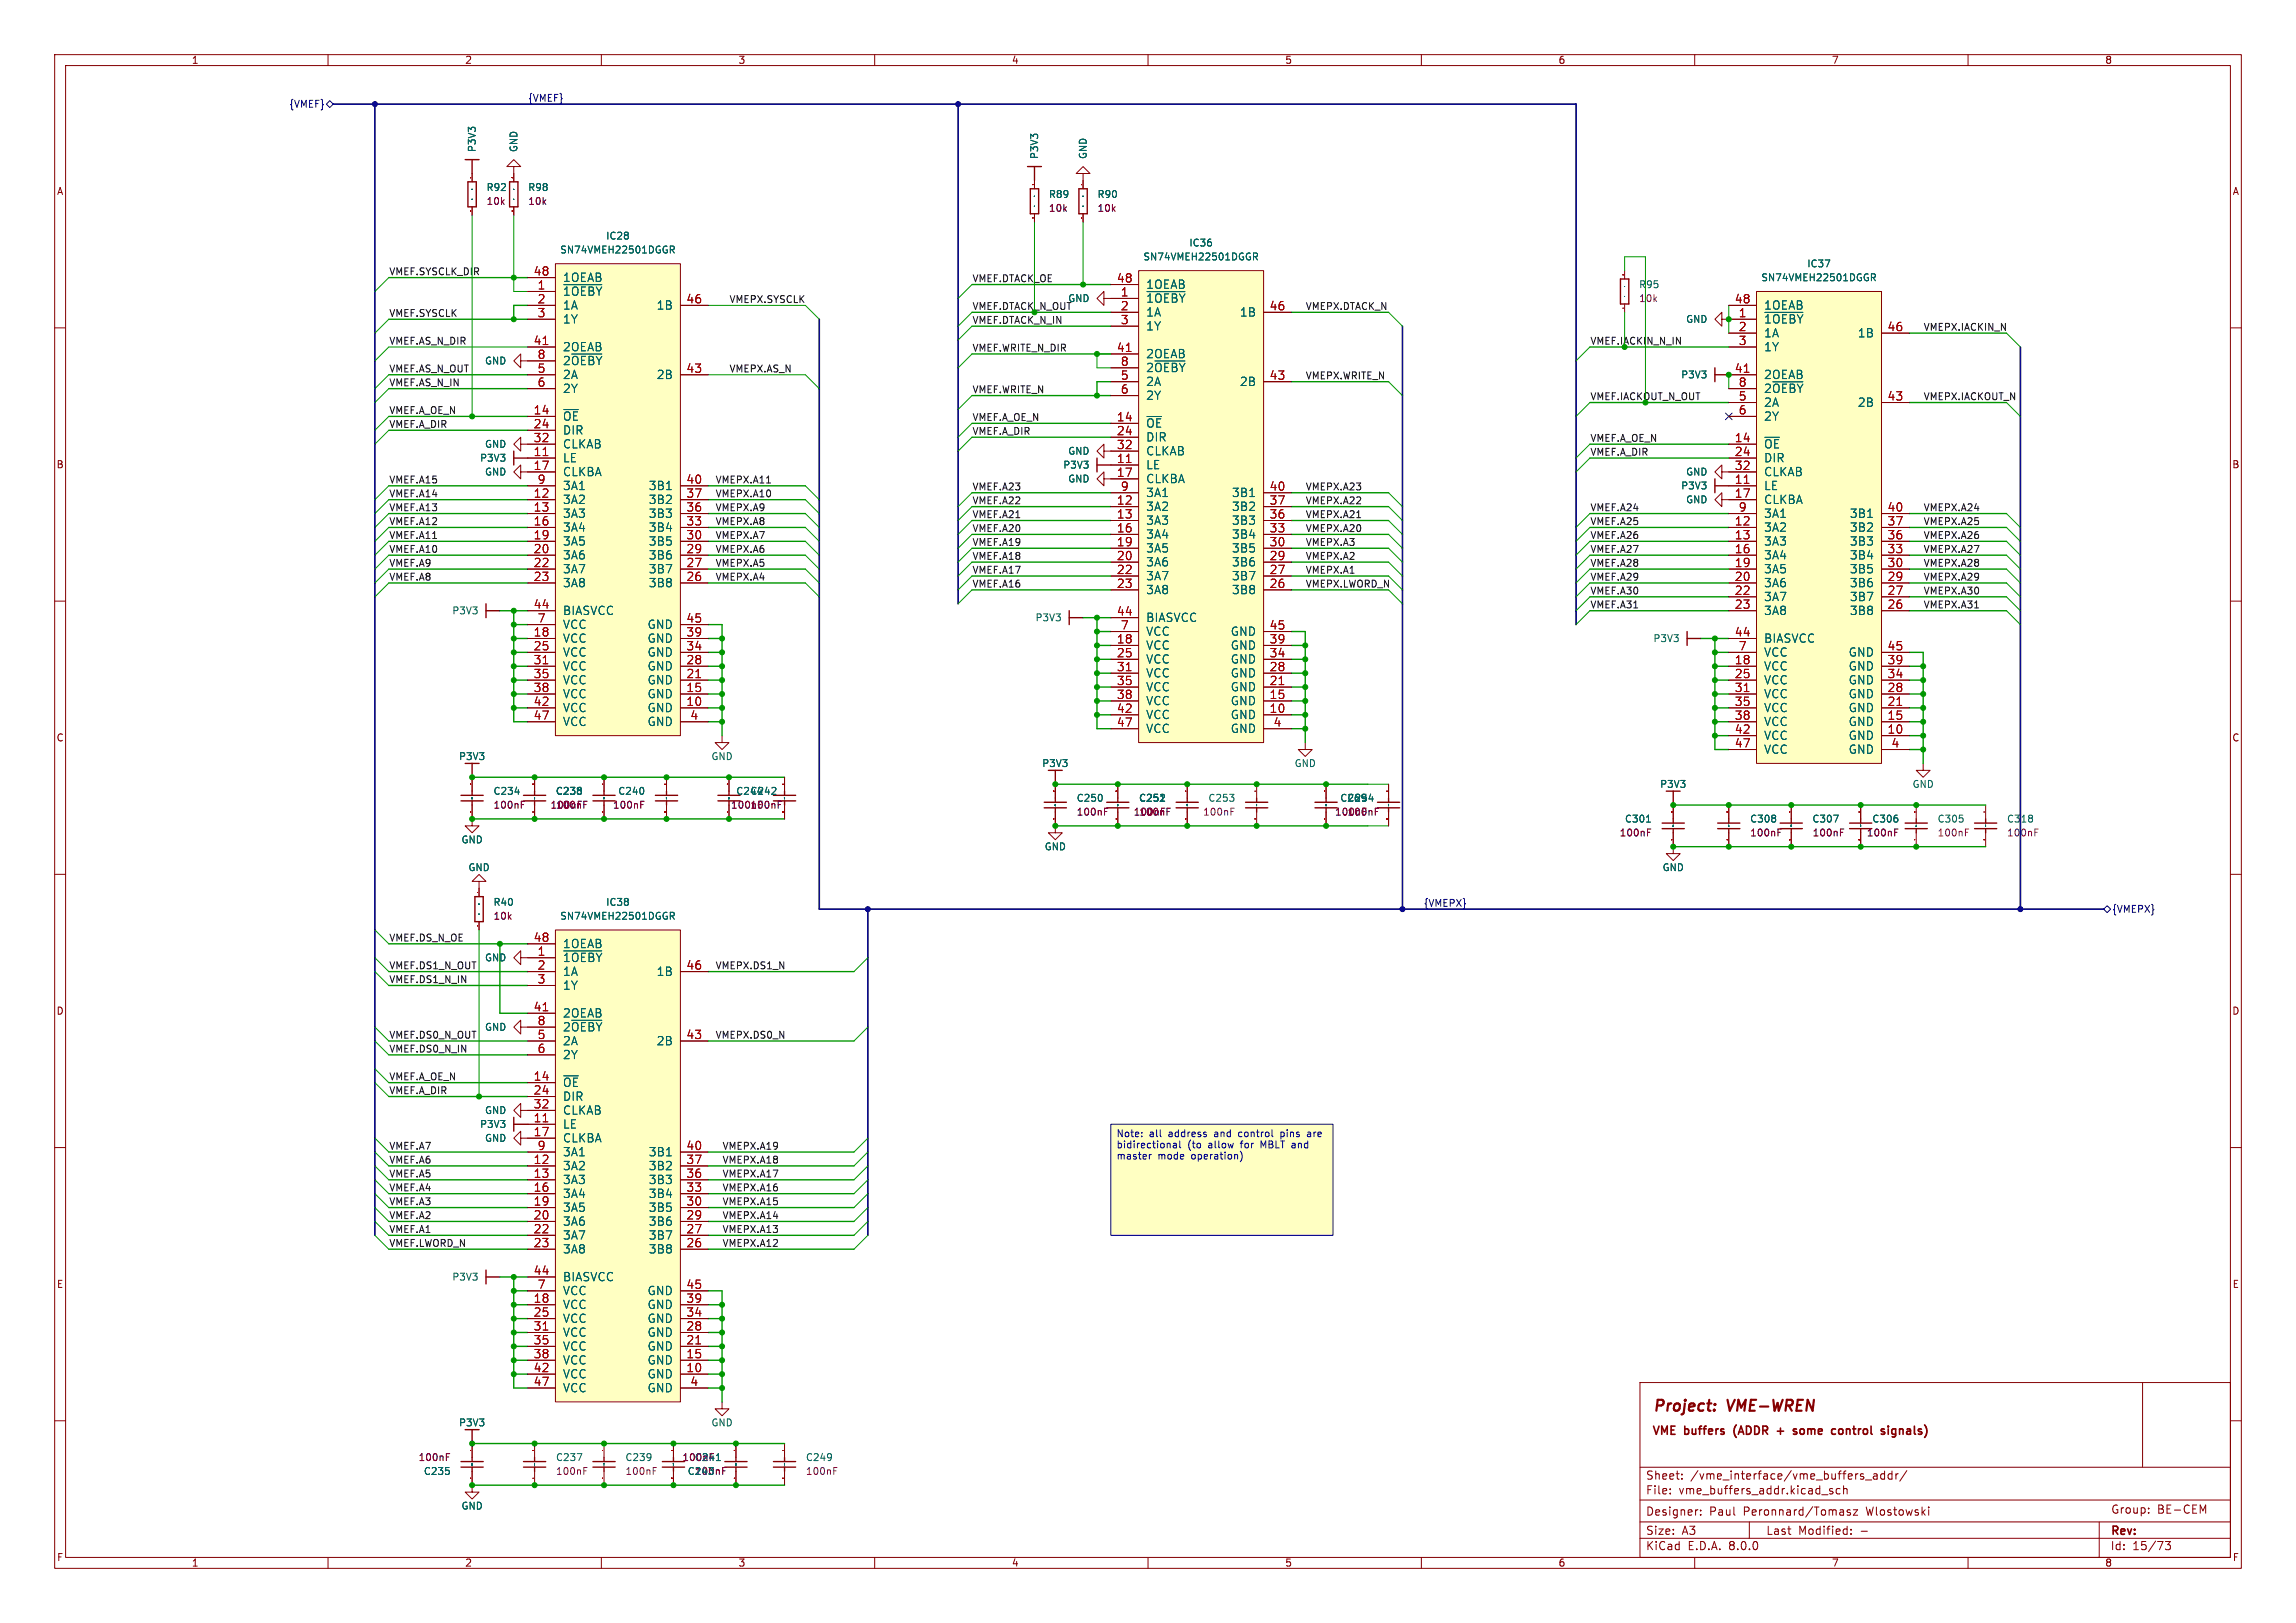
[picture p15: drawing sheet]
<svg xmlns="http://www.w3.org/2000/svg" width="420mm" height="297mm" viewBox="0 0 420 297" stroke-linecap="round" stroke-linejoin="round" font-family="sans-serif">
<defs><g id="words">
<g font-size="2.8" fill="#840000">
<text x="302.3" y="258.9">Project:</text>
<text x="316.1" y="258.9">VME-WREN</text>
</g>
<g font-size="2.1" fill="#a90000">
<text x="97.5" y="50.5">48</text>
<text x="98.3" y="53.1">1</text>
<text x="204.2" y="51.8">48</text>
<text x="98.3" y="55.6">2</text>
<text x="98.3" y="58.2">3</text>
<text x="125.5" y="55.6">46</text>
<text x="204.9" y="54.4">1</text>
<text x="204.9" y="56.9">2</text>
<text x="204.9" y="59.4">3</text>
<text x="232.2" y="56.9">46</text>
<text x="317.2" y="55.6">48</text>
<text x="318" y="58.2">1</text>
<text x="97.5" y="63.2">41</text>
<text x="98.3" y="65.8">8</text>
<text x="204.2" y="64.5">41</text>
<text x="318" y="60.7">2</text>
<text x="318" y="63.2">3</text>
<text x="345.2" y="60.7">46</text>
<text x="98.3" y="68.3">5</text>
<text x="98.3" y="70.9">6</text>
<text x="125.5" y="68.3">43</text>
<text x="204.9" y="69.6">5</text>
<text x="204.9" y="67.1">8</text>
<text x="232.2" y="69.6">43</text>
<text x="317.2" y="68.3">41</text>
<text x="318" y="70.9">8</text>
<text x="97.5" y="75.9">14</text>
<text x="204.2" y="77.2">14</text>
<text x="204.9" y="72.1">6</text>
<text x="318" y="73.4">5</text>
<text x="318" y="75.9">6</text>
<text x="345.2" y="73.4">43</text>
<text x="97.5" y="83.6">11</text>
<text x="97.5" y="78.5">24</text>
<text x="97.5" y="81">32</text>
<text x="204.2" y="79.8">24</text>
<text x="204.2" y="82.3">32</text>
<text x="317.2" y="81">14</text>
<text x="317.2" y="83.6">24</text>
<text x="97.5" y="86.1">17</text>
<text x="98.3" y="88.6">9</text>
<text x="125.5" y="88.6">40</text>
<text x="204.2" y="84.8">11</text>
<text x="204.2" y="87.4">17</text>
<text x="204.9" y="89.9">9</text>
<text x="232.2" y="89.9">40</text>
<text x="317.2" y="88.6">11</text>
<text x="317.2" y="86.1">32</text>
<text x="97.5" y="91.2">12</text>
<text x="97.5" y="93.7">13</text>
<text x="125.5" y="93.7">36</text>
<text x="125.5" y="91.2">37</text>
<text x="204.2" y="92.5">12</text>
<text x="204.2" y="95">13</text>
<text x="232.2" y="95">36</text>
<text x="232.2" y="92.5">37</text>
<text x="317.2" y="91.2">17</text>
<text x="318" y="93.7">9</text>
<text x="345.2" y="93.7">40</text>
<text x="97.5" y="96.3">16</text>
<text x="97.5" y="98.8">19</text>
<text x="97.5" y="101.3">20</text>
<text x="125.5" y="101.3">29</text>
<text x="125.5" y="98.8">30</text>
<text x="125.5" y="96.3">33</text>
<text x="204.2" y="97.5">16</text>
<text x="204.2" y="100.1">19</text>
<text x="232.2" y="100.1">30</text>
<text x="232.2" y="97.5">33</text>
<text x="317.2" y="96.3">12</text>
<text x="317.2" y="98.8">13</text>
<text x="317.2" y="101.3">16</text>
<text x="345.2" y="101.3">33</text>
<text x="345.2" y="98.8">36</text>
<text x="345.2" y="96.3">37</text>
<text x="97.5" y="103.9">22</text>
<text x="97.5" y="106.4">23</text>
<text x="125.5" y="106.4">26</text>
<text x="125.5" y="103.9">27</text>
<text x="204.2" y="102.6">20</text>
<text x="204.2" y="105.2">22</text>
<text x="204.2" y="107.7">23</text>
<text x="232.2" y="107.7">26</text>
<text x="232.2" y="105.2">27</text>
<text x="232.2" y="102.6">29</text>
<text x="317.2" y="103.9">19</text>
<text x="317.2" y="106.4">20</text>
<text x="345.2" y="106.4">29</text>
<text x="345.2" y="103.9">30</text>
<text x="97.5" y="111.5">44</text>
<text x="204.2" y="112.8">44</text>
<text x="317.2" y="109">22</text>
<text x="317.2" y="111.5">23</text>
<text x="345.2" y="111.5">26</text>
<text x="345.2" y="109">27</text>
<text x="97.5" y="116.6">18</text>
<text x="97.5" y="119.1">25</text>
<text x="98.3" y="114">7</text>
<text x="125.5" y="119.1">34</text>
<text x="125.5" y="116.6">39</text>
<text x="125.5" y="114">45</text>
<text x="204.2" y="117.9">18</text>
<text x="204.9" y="115.3">7</text>
<text x="232.2" y="117.9">39</text>
<text x="232.2" y="115.3">45</text>
<text x="317.2" y="116.6">44</text>
<text x="318" y="119.1">7</text>
<text x="345.2" y="119.1">45</text>
<text x="97.5" y="121.7">31</text>
<text x="97.5" y="124.2">35</text>
<text x="125.5" y="124.2">21</text>
<text x="125.5" y="121.7">28</text>
<text x="204.2" y="120.4">25</text>
<text x="204.2" y="122.9">31</text>
<text x="204.2" y="125.5">35</text>
<text x="232.2" y="125.5">21</text>
<text x="232.2" y="122.9">28</text>
<text x="232.2" y="120.4">34</text>
<text x="317.2" y="121.7">18</text>
<text x="317.2" y="124.2">25</text>
<text x="345.2" y="124.2">34</text>
<text x="345.2" y="121.7">39</text>
<text x="97.5" y="126.7">38</text>
<text x="97.5" y="129.3">42</text>
<text x="97.5" y="131.8">47</text>
<text x="125.5" y="129.3">10</text>
<text x="125.5" y="126.7">15</text>
<text x="126.2" y="131.8">4</text>
<text x="204.2" y="128">38</text>
<text x="204.2" y="130.6">42</text>
<text x="232.2" y="130.6">10</text>
<text x="232.2" y="128">15</text>
<text x="317.2" y="126.7">31</text>
<text x="317.2" y="129.3">35</text>
<text x="317.2" y="131.8">38</text>
<text x="345.2" y="131.8">15</text>
<text x="345.2" y="129.3">21</text>
<text x="345.2" y="126.7">28</text>
<text x="204.2" y="133.1">47</text>
<text x="232.9" y="133.1">4</text>
<text x="317.2" y="134.4">42</text>
<text x="317.2" y="136.9">47</text>
<text x="345.2" y="134.4">10</text>
<text x="345.9" y="136.9">4</text>
<text x="97.5" y="172.5">48</text>
<text x="98.3" y="175">1</text>
<text x="98.3" y="177.5">2</text>
<text x="125.5" y="177.5">46</text>
<text x="97.5" y="185.2">41</text>
<text x="98.3" y="180.1">3</text>
<text x="98.3" y="190.2">5</text>
<text x="98.3" y="187.7">8</text>
<text x="125.5" y="190.2">43</text>
<text x="97.5" y="197.9">14</text>
<text x="98.3" y="192.8">6</text>
<text x="97.5" y="200.4">24</text>
<text x="97.5" y="202.9">32</text>
<text x="97.5" y="205.5">11</text>
<text x="97.5" y="208">17</text>
<text x="97.5" y="213.1">12</text>
<text x="97.5" y="215.6">13</text>
<text x="98.3" y="210.6">9</text>
<text x="125.5" y="215.6">36</text>
<text x="125.5" y="213.1">37</text>
<text x="125.5" y="210.6">40</text>
<text x="97.5" y="218.2">16</text>
<text x="97.5" y="220.7">19</text>
<text x="125.5" y="220.7">30</text>
<text x="125.5" y="218.2">33</text>
<text x="97.5" y="223.3">20</text>
<text x="97.5" y="225.8">22</text>
<text x="125.5" y="225.8">27</text>
<text x="125.5" y="223.3">29</text>
<text x="97.5" y="228.3">23</text>
<text x="97.5" y="233.4">44</text>
<text x="125.5" y="228.3">26</text>
<text x="97.5" y="238.5">18</text>
<text x="98.3" y="236">7</text>
<text x="125.5" y="238.5">39</text>
<text x="125.5" y="236">45</text>
<text x="97.5" y="241">25</text>
<text x="97.5" y="243.6">31</text>
<text x="125.5" y="243.6">28</text>
<text x="125.5" y="241">34</text>
<text x="97.5" y="246.1">35</text>
<text x="97.5" y="248.7">38</text>
<text x="97.5" y="251.2">42</text>
<text x="125.5" y="251.2">10</text>
<text x="125.5" y="248.7">15</text>
<text x="125.5" y="246.1">21</text>
<text x="97.5" y="253.7">47</text>
<text x="126.2" y="253.7">4</text>
</g>
<g font-size="2.1" fill="#006464">
<text x="102.9" y="51.8">1OEAB</text>
<text x="209.5" y="53.1">1OEAB</text>
<text x="102.9" y="54.3">~{1OEBY}</text>
<text x="102.9" y="56.9">1A</text>
<text x="102.9" y="59.4">1Y</text>
<text x="120.1" y="56.9">1B</text>
<text x="209.5" y="55.6">~{1OEBY}</text>
<text x="209.5" y="58.1">1A</text>
<text x="226.7" y="58.1">1B</text>
<text x="322.6" y="59.4">~{1OEBY}</text>
<text x="322.6" y="56.9">1OEAB</text>
<text x="102.9" y="64.5">2OEAB</text>
<text x="209.5" y="60.7">1Y</text>
<text x="209.5" y="65.8">2OEAB</text>
<text x="322.6" y="62">1A</text>
<text x="322.6" y="64.5">1Y</text>
<text x="339.8" y="62">1B</text>
<text x="102.9" y="69.6">2A</text>
<text x="102.9" y="67">2~{OEBY}</text>
<text x="120.1" y="69.6">2B</text>
<text x="209.5" y="70.8">2A</text>
<text x="209.5" y="68.3">2~{OEBY}</text>
<text x="226.7" y="70.8">2B</text>
<text x="322.6" y="69.6">2OEAB</text>
<text x="102.9" y="77.2">~{OE}</text>
<text x="102.9" y="72.1">2Y</text>
<text x="209.5" y="73.4">2Y</text>
<text x="322.6" y="74.7">2A</text>
<text x="322.6" y="77.2">2Y</text>
<text x="322.6" y="72.1">2~{OEBY}</text>
<text x="339.8" y="74.7">2B</text>
<text x="102.9" y="79.7">DIR</text>
<text x="102.9" y="82.3">CLKAB</text>
<text x="209.5" y="78.5">~{OE}</text>
<text x="209.5" y="81">DIR</text>
<text x="209.5" y="83.5">CLKAB</text>
<text x="322.6" y="82.3">~{OE}</text>
<text x="102.9" y="84.8">LE</text>
<text x="102.9" y="87.4">CLKBA</text>
<text x="102.9" y="89.9">3A1</text>
<text x="118.6" y="89.9">3B1</text>
<text x="209.5" y="86.1">LE</text>
<text x="209.5" y="88.6">CLKBA</text>
<text x="322.6" y="89.9">LE</text>
<text x="322.6" y="84.8">DIR</text>
<text x="322.6" y="87.4">CLKAB</text>
<text x="102.9" y="92.4">3A2</text>
<text x="102.9" y="95">3A3</text>
<text x="118.6" y="95">3B3</text>
<text x="118.6" y="92.4">3B2</text>
<text x="209.5" y="93.7">3A2</text>
<text x="209.5" y="91.2">3A1</text>
<text x="225.3" y="93.7">3B2</text>
<text x="225.3" y="91.2">3B1</text>
<text x="322.6" y="92.4">CLKBA</text>
<text x="322.6" y="95">3A1</text>
<text x="338.3" y="95">3B1</text>
<text x="102.9" y="97.5">3A4</text>
<text x="102.9" y="100.1">3A5</text>
<text x="118.6" y="100.1">3B5</text>
<text x="118.6" y="97.5">3B4</text>
<text x="209.5" y="96.2">3A3</text>
<text x="209.5" y="98.8">3A4</text>
<text x="209.5" y="101.3">3A5</text>
<text x="225.3" y="101.3">3B5</text>
<text x="225.3" y="98.8">3B4</text>
<text x="225.3" y="96.2">3B3</text>
<text x="322.6" y="97.5">3A2</text>
<text x="322.6" y="100.1">3A3</text>
<text x="338.3" y="100.1">3B3</text>
<text x="338.3" y="97.5">3B2</text>
<text x="102.9" y="102.6">3A6</text>
<text x="102.9" y="105.1">3A7</text>
<text x="102.9" y="107.7">3A8</text>
<text x="118.6" y="107.7">3B8</text>
<text x="118.6" y="105.1">3B7</text>
<text x="118.6" y="102.6">3B6</text>
<text x="209.5" y="103.9">3A6</text>
<text x="209.5" y="106.4">3A7</text>
<text x="225.3" y="106.4">3B7</text>
<text x="225.3" y="103.9">3B6</text>
<text x="322.6" y="102.6">3A4</text>
<text x="322.6" y="105.1">3A5</text>
<text x="322.6" y="107.7">3A6</text>
<text x="338.3" y="107.7">3B6</text>
<text x="338.3" y="105.1">3B5</text>
<text x="338.3" y="102.6">3B4</text>
<text x="102.9" y="112.8">BIASVCC</text>
<text x="209.5" y="108.9">3A8</text>
<text x="225.3" y="108.9">3B8</text>
<text x="322.6" y="110.2">3A7</text>
<text x="322.6" y="112.8">3A8</text>
<text x="338.3" y="112.8">3B8</text>
<text x="338.3" y="110.2">3B7</text>
<text x="102.9" y="117.8">VCC</text>
<text x="102.9" y="115.3">VCC</text>
<text x="118.4" y="117.8">GND</text>
<text x="118.4" y="115.3">GND</text>
<text x="209.5" y="119.1">VCC</text>
<text x="209.5" y="114">BIASVCC</text>
<text x="209.5" y="116.6">VCC</text>
<text x="225.1" y="119.1">GND</text>
<text x="225.1" y="116.6">GND</text>
<text x="322.6" y="117.8">BIASVCC</text>
<text x="102.9" y="120.4">VCC</text>
<text x="102.9" y="122.9">VCC</text>
<text x="102.9" y="125.5">VCC</text>
<text x="118.4" y="125.5">GND</text>
<text x="118.4" y="122.9">GND</text>
<text x="118.4" y="120.4">GND</text>
<text x="209.5" y="121.6">VCC</text>
<text x="209.5" y="124.2">VCC</text>
<text x="225.1" y="124.2">GND</text>
<text x="225.1" y="121.6">GND</text>
<text x="322.6" y="122.9">VCC</text>
<text x="322.6" y="125.5">VCC</text>
<text x="322.6" y="120.4">VCC</text>
<text x="338.1" y="125.5">GND</text>
<text x="338.1" y="122.9">GND</text>
<text x="338.1" y="120.4">GND</text>
<text x="102.9" y="128">VCC</text>
<text x="102.9" y="130.5">VCC</text>
<text x="118.4" y="130.5">GND</text>
<text x="118.4" y="128">GND</text>
<text x="209.5" y="126.7">VCC</text>
<text x="209.5" y="129.3">VCC</text>
<text x="209.5" y="131.8">VCC</text>
<text x="225.1" y="131.8">GND</text>
<text x="225.1" y="129.3">GND</text>
<text x="225.1" y="126.7">GND</text>
<text x="322.6" y="128">VCC</text>
<text x="322.6" y="130.5">VCC</text>
<text x="338.1" y="130.5">GND</text>
<text x="338.1" y="128">GND</text>
<text x="102.9" y="133.1">VCC</text>
<text x="118.4" y="133.1">GND</text>
<text x="209.5" y="134.3">VCC</text>
<text x="225.1" y="134.3">GND</text>
<text x="322.6" y="133.1">VCC</text>
<text x="322.6" y="135.6">VCC</text>
<text x="338.1" y="135.6">GND</text>
<text x="338.1" y="133.1">GND</text>
<text x="322.6" y="138.2">VCC</text>
<text x="338.1" y="138.2">GND</text>
<text x="102.9" y="173.7">1OEAB</text>
<text x="102.9" y="176.3">~{1OEBY}</text>
<text x="102.9" y="178.8">1A</text>
<text x="120.1" y="178.8">1B</text>
<text x="102.9" y="181.3">1Y</text>
<text x="102.9" y="186.4">2OEAB</text>
<text x="102.9" y="191.5">2A</text>
<text x="102.9" y="189">2~{OEBY}</text>
<text x="120.1" y="191.5">2B</text>
<text x="102.9" y="194">2Y</text>
<text x="102.9" y="199.1">~{OE}</text>
<text x="102.9" y="201.7">DIR</text>
<text x="102.9" y="206.7">LE</text>
<text x="102.9" y="209.3">CLKBA</text>
<text x="102.9" y="204.2">CLKAB</text>
<text x="102.9" y="214.4">3A2</text>
<text x="102.9" y="211.8">3A1</text>
<text x="118.6" y="214.4">3B2</text>
<text x="118.6" y="211.8">3B1</text>
<text x="102.9" y="216.9">3A3</text>
<text x="102.9" y="219.4">3A4</text>
<text x="102.9" y="222">3A5</text>
<text x="118.6" y="222">3B5</text>
<text x="118.6" y="219.4">3B4</text>
<text x="118.6" y="216.9">3B3</text>
<text x="102.9" y="224.5">3A6</text>
<text x="102.9" y="227.1">3A7</text>
<text x="118.6" y="227.1">3B7</text>
<text x="118.6" y="224.5">3B6</text>
<text x="102.9" y="229.6">3A8</text>
<text x="118.6" y="229.6">3B8</text>
<text x="102.9" y="239.8">VCC</text>
<text x="102.9" y="234.7">BIASVCC</text>
<text x="102.9" y="237.2">VCC</text>
<text x="118.4" y="239.8">GND</text>
<text x="118.4" y="237.2">GND</text>
<text x="102.9" y="242.3">VCC</text>
<text x="102.9" y="244.8">VCC</text>
<text x="118.4" y="244.8">GND</text>
<text x="118.4" y="242.3">GND</text>
<text x="102.9" y="247.4">VCC</text>
<text x="102.9" y="249.9">VCC</text>
<text x="118.4" y="249.9">GND</text>
<text x="118.4" y="247.4">GND</text>
<text x="102.9" y="252.5">VCC</text>
<text x="102.9" y="255">VCC</text>
<text x="118.4" y="252.5">GND</text>
<text x="118.4" y="255">GND</text>
</g>
<g font-size="2.1" fill="#840000">
<text x="302.1" y="263">VME</text>
<text x="308.2" y="263">buffers</text>
<text x="317.8" y="263">(ADDR</text>
<text x="326.4" y="263">+</text>
<text x="330" y="263">some</text>
<text x="337.6" y="263">control</text>
<text x="347.2" y="263">signals)</text>
<text x="301" y="273.7">File:</text>
<text x="301" y="271">Sheet:</text>
<text x="307.1" y="273.7">vme_buffers_addr.kicad_sch</text>
<text x="309.2" y="271">/vme_interface/vme_buffers_addr/</text>
<text x="301" y="281.1">Size:</text>
<text x="301" y="277.6">Designer:</text>
<text x="307.6" y="281.1">A3</text>
<text x="312.6" y="277.6">Paul</text>
<text x="318.9" y="277.6">Peronnard/Tomasz</text>
<text x="323" y="281.1">Last</text>
<text x="328.9" y="281.1">Modified:</text>
<text x="340.3" y="281.1">-</text>
<text x="341.5" y="277.6">Wlostowski</text>
<text x="386" y="281.3">Rev:</text>
<text x="386.1" y="277.2">Group:</text>
<text x="394.6" y="277.2">BE-CEM</text>
<text x="301" y="283.9">KiCad</text>
<text x="308.7" y="283.9">E.D.A.</text>
<text x="316.3" y="283.9">8.0.0</text>
<text x="386" y="283.9">Id:</text>
<text x="390.1" y="283.9">15/73</text>
</g>
<g font-size="1.8" fill="#840000">
<text x="35" y="11.9">1</text>
<text x="85" y="11.9">2</text>
<text x="135" y="11.9">3</text>
<text x="185" y="11.9">4</text>
<text x="235" y="11.9">5</text>
<text x="285" y="11.9">6</text>
<text x="335" y="11.9">7</text>
<text x="385" y="11.9">8</text>
<text x="10.3" y="35.9">A</text>
<text x="408.3" y="35.9">A</text>
<text x="10.3" y="85.9">B</text>
<text x="408.2" y="85.9">B</text>
<text x="10.3" y="135.9">C</text>
<text x="408.2" y="135.9">C</text>
<text x="10.3" y="185.9">D</text>
<text x="408.2" y="185.9">D</text>
<text x="10.3" y="235.9">E</text>
<text x="408.3" y="235.9">E</text>
<text x="10.3" y="285.9">F</text>
<text x="35" y="286.9">1</text>
<text x="85" y="286.9">2</text>
<text x="135" y="286.9">3</text>
<text x="185" y="286.9">4</text>
<text x="235" y="286.9">5</text>
<text x="285" y="286.9">6</text>
<text x="335" y="286.9">7</text>
<text x="385" y="286.9">8</text>
<text x="408.3" y="285.9">F</text>
</g>
<g font-size="1.8" fill="#000084">
<text x="52.8" y="19.9">{VMEF}</text>
<text x="96.5" y="18.7">{VMEF}</text>
<text x="260.3" y="166">{VMEPX}</text>
<text x="386.3" y="167.2">{VMEPX}</text>
</g>
<g font-size="1.8" fill="#006464">
<text x="87.2" y="27.9" transform="rotate(-90 87.2 27.9)">P3V3</text>
<text x="94.8" y="27.9" transform="rotate(-90 94.8 27.9)">GND</text>
<text x="190.1" y="29.2" transform="rotate(-90 190.1 29.2)">P3V3</text>
<text x="199" y="29.2" transform="rotate(-90 199 29.2)">GND</text>
<text x="88.9" y="35.2">R92</text>
<text x="96.5" y="35.2">R98</text>
<text x="191.8" y="36.4">R89</text>
<text x="200.7" y="36.4">R90</text>
<text x="102.4" y="46.6">SN74VMEH22501DGGR</text>
<text x="110.8" y="44">IC28</text>
<text x="209.1" y="47.9">SN74VMEH22501DGGR</text>
<text x="217.5" y="45.3">IC36</text>
<text x="299.7" y="52.9">R95</text>
<text x="322.1" y="51.7">SN74VMEH22501DGGR</text>
<text x="330.5" y="49.1">IC37</text>
<text x="195.3" y="55.5">GND</text>
<text x="308.3" y="59.3">GND</text>
<text x="88.6" y="66.9">GND</text>
<text x="307.4" y="69.4">P3V3</text>
<text x="88.6" y="82.1">GND</text>
<text x="195.3" y="83.4">GND</text>
<text x="87.7" y="84.7">P3V3</text>
<text x="88.6" y="87.2">GND</text>
<text x="194.4" y="86">P3V3</text>
<text x="195.3" y="88.5">GND</text>
<text x="307.4" y="89.8">P3V3</text>
<text x="308.3" y="87.2">GND</text>
<text x="308.3" y="92.3">GND</text>
<text x="82.6" y="112.6">P3V3</text>
<text x="189.3" y="113.9">P3V3</text>
<text x="302.3" y="117.7">P3V3</text>
<text x="83.9" y="139.3">P3V3</text>
<text x="130" y="139.3">GND</text>
<text x="190.5" y="140.6">P3V3</text>
<text x="236.7" y="140.6">GND</text>
<text x="90.2" y="145.6">C234</text>
<text x="101.6" y="145.6">C238</text>
<text x="101.6" y="145.6">C236</text>
<text x="113" y="145.6">C240</text>
<text x="134.6" y="145.6">C244</text>
<text x="137.2" y="145.6">C242</text>
<text x="196.9" y="146.9">C250</text>
<text x="208.2" y="146.9">C252</text>
<text x="208.3" y="146.9">C251</text>
<text x="220.9" y="146.9">C253</text>
<text x="245.1" y="146.9">C269</text>
<text x="246.4" y="146.9">C254</text>
<text x="303.6" y="144.4">P3V3</text>
<text x="349.8" y="144.4">GND</text>
<text x="84.3" y="154.5">GND</text>
<text x="191" y="155.8">GND</text>
<text x="297.1" y="150.7">C301</text>
<text x="320.1" y="150.7">C308</text>
<text x="331.4" y="150.7">C307</text>
<text x="342.4" y="150.7">C306</text>
<text x="354.3" y="150.7">C305</text>
<text x="367" y="150.7">C318</text>
<text x="85.6" y="159.6">GND</text>
<text x="304" y="159.6">GND</text>
<text x="90.2" y="166">R40</text>
<text x="110.8" y="166">IC38</text>
<text x="102.4" y="168.5">SN74VMEH22501DGGR</text>
<text x="88.6" y="176.1">GND</text>
<text x="88.6" y="188.8">GND</text>
<text x="87.7" y="206.6">P3V3</text>
<text x="88.6" y="209.1">GND</text>
<text x="88.6" y="204.1">GND</text>
<text x="82.6" y="234.5">P3V3</text>
<text x="83.9" y="261.2">P3V3</text>
<text x="130" y="261.2">GND</text>
<text x="101.6" y="267.6">C237</text>
<text x="114.3" y="267.6">C239</text>
<text x="147.3" y="267.6">C249</text>
<text x="77.4" y="270.1">C235</text>
<text x="125.7" y="270.1">C243</text>
<text x="84.3" y="276.5">GND</text>
</g>
<g font-size="1.8" fill="#840084">
<text x="88.9" y="37.7">10k</text>
<text x="96.5" y="37.7">10k</text>
<text x="191.8" y="39">10k</text>
<text x="200.7" y="39">10k</text>
<text x="299.7" y="55.5">10k</text>
<text x="90.2" y="148.2">100nF</text>
<text x="100.6" y="148.2">100nF</text>
<text x="101.6" y="148.2">100nF</text>
<text x="112" y="148.2">100nF</text>
<text x="133.6" y="148.2">100nF</text>
<text x="137.2" y="148.2">100nF</text>
<text x="196.9" y="149.5">100nF</text>
<text x="207.3" y="149.5">100nF</text>
<text x="208.3" y="149.5">100nF</text>
<text x="220" y="149.5">100nF</text>
<text x="244.1" y="149.5">100nF</text>
<text x="246.4" y="149.5">100nF</text>
<text x="296.2" y="153.3">100nF</text>
<text x="320.1" y="153.3">100nF</text>
<text x="331.5" y="153.3">100nF</text>
<text x="341.4" y="153.3">100nF</text>
<text x="354.3" y="153.3">100nF</text>
<text x="367" y="153.3">100nF</text>
<text x="90.2" y="168.5">10k</text>
<text x="76.5" y="267.6">100nF</text>
<text x="124.7" y="267.6">100nF</text>
<text x="127" y="267.6">C241</text>
<text x="101.6" y="270.1">100nF</text>
<text x="114.3" y="270.1">100nF</text>
<text x="127" y="270.1">100nF</text>
<text x="147.3" y="270.1">100nF</text>
</g>
<g font-size="1.8" fill="#0f0f0f">
<text x="71.1" y="50.5">VMEF.SYSCLK_DIR</text>
<text x="177.8" y="51.7">VMEF.DTACK_OE</text>
<text x="71.1" y="58.1">VMEF.SYSCLK</text>
<text x="133.3" y="55.5">VMEPX.SYSCLK</text>
<text x="177.8" y="59.3">VMEF.DTACK_N_IN</text>
<text x="238.8" y="56.8">VMEPX.DTACK_N</text>
<text x="71.1" y="63.2">VMEF.AS_N_DIR</text>
<text x="177.8" y="64.4">VMEF.WRITE_N_DIR</text>
<text x="351.8" y="60.6">VMEPX.IACKIN_N</text>
<text x="71.1" y="68.2">VMEF.AS_N_OUT</text>
<text x="71.1" y="70.8">VMEF.AS_N_IN</text>
<text x="133.3" y="68.2">VMEPX.AS_N</text>
<text x="238.8" y="69.5">VMEPX.WRITE_N</text>
<text x="71.1" y="75.9">VMEF.A_OE_N</text>
<text x="177.8" y="72">VMEF.WRITE_N</text>
<text x="177.8" y="77.1">VMEF.A_OE_N</text>
<text x="351.8" y="73.3">VMEPX.IACKOUT_N</text>
<text x="71.1" y="78.4">VMEF.A_DIR</text>
<text x="177.8" y="79.7">VMEF.A_DIR</text>
<text x="290.8" y="83.5">VMEF.A_DIR</text>
<text x="290.8" y="80.9">VMEF.A_OE_N</text>
<text x="71.1" y="88.6">VMEF.A15</text>
<text x="130.8" y="88.6">VMEPX.A11</text>
<text x="177.8" y="89.8">VMEF.A23</text>
<text x="238.8" y="89.8">VMEPX.A23</text>
<text x="71.1" y="91.1">VMEF.A14</text>
<text x="71.1" y="93.6">VMEF.A13</text>
<text x="130.8" y="93.6">VMEPX.A9</text>
<text x="130.8" y="91.1">VMEPX.A10</text>
<text x="177.8" y="94.9">VMEF.A21</text>
<text x="177.8" y="92.4">VMEF.A22</text>
<text x="238.8" y="94.9">VMEPX.A21</text>
<text x="238.8" y="92.4">VMEPX.A22</text>
<text x="290.8" y="93.6">VMEF.A24</text>
<text x="351.8" y="93.6">VMEPX.A24</text>
<text x="71.1" y="101.3">VMEF.A10</text>
<text x="71.1" y="98.7">VMEF.A11</text>
<text x="71.1" y="96.2">VMEF.A12</text>
<text x="130.8" y="96.2">VMEPX.A8</text>
<text x="130.8" y="101.3">VMEPX.A6</text>
<text x="130.8" y="98.7">VMEPX.A7</text>
<text x="177.8" y="97.4">VMEF.A20</text>
<text x="177.8" y="100">VMEF.A19</text>
<text x="238.8" y="100">VMEPX.A3</text>
<text x="238.8" y="97.4">VMEPX.A20</text>
<text x="290.8" y="101.3">VMEF.A27</text>
<text x="290.8" y="96.2">VMEF.A25</text>
<text x="290.8" y="98.7">VMEF.A26</text>
<text x="351.8" y="96.2">VMEPX.A25</text>
<text x="351.8" y="101.3">VMEPX.A27</text>
<text x="351.8" y="98.7">VMEPX.A26</text>
<text x="71.1" y="106.3">VMEF.A8</text>
<text x="71.1" y="103.8">VMEF.A9</text>
<text x="130.8" y="103.8">VMEPX.A5</text>
<text x="130.8" y="106.3">VMEPX.A4</text>
<text x="177.8" y="107.6">VMEF.A16</text>
<text x="177.8" y="102.5">VMEF.A18</text>
<text x="177.8" y="105.1">VMEF.A17</text>
<text x="238.8" y="102.5">VMEPX.A2</text>
<text x="238.8" y="105.1">VMEPX.A1</text>
<text x="238.8" y="107.6">VMEPX.LWORD_N</text>
<text x="290.8" y="103.8">VMEF.A28</text>
<text x="290.8" y="106.3">VMEF.A29</text>
<text x="351.8" y="106.3">VMEPX.A29</text>
<text x="351.8" y="103.8">VMEPX.A28</text>
<text x="290.8" y="111.4">VMEF.A31</text>
<text x="290.8" y="108.9">VMEF.A30</text>
<text x="351.8" y="108.9">VMEPX.A30</text>
<text x="351.8" y="111.4">VMEPX.A31</text>
<text x="71.1" y="172.4">VMEF.DS_N_OE</text>
<text x="71.1" y="177.5">VMEF.DS1_N_OUT</text>
<text x="71.1" y="180">VMEF.DS1_N_IN</text>
<text x="130.8" y="177.5">VMEPX.DS1_N</text>
<text x="71.1" y="190.2">VMEF.DS0_N_OUT</text>
<text x="130.8" y="190.2">VMEPX.DS0_N</text>
<text x="71.1" y="197.8">VMEF.A_OE_N</text>
<text x="71.1" y="192.7">VMEF.DS0_N_IN</text>
<text x="71.1" y="200.3">VMEF.A_DIR</text>
<text x="71.1" y="215.6">VMEF.A5</text>
<text x="71.1" y="210.5">VMEF.A7</text>
<text x="71.1" y="213">VMEF.A6</text>
<text x="132.1" y="213">VMEPX.A18</text>
<text x="132.1" y="215.6">VMEPX.A17</text>
<text x="132.1" y="210.5">VMEPX.A19</text>
<text x="71.1" y="220.6">VMEF.A3</text>
<text x="71.1" y="218.1">VMEF.A4</text>
<text x="132.1" y="220.6">VMEPX.A15</text>
<text x="132.1" y="218.1">VMEPX.A16</text>
<text x="71.1" y="223.2">VMEF.A2</text>
<text x="71.1" y="225.7">VMEF.A1</text>
<text x="132.1" y="225.7">VMEPX.A13</text>
<text x="132.1" y="223.2">VMEPX.A14</text>
<text x="71.1" y="228.3">VMEF.LWORD_N</text>
<text x="132.1" y="228.3">VMEPX.A12</text>
</g>
<g font-size="1.8" fill="#009600">
<text x="177.8" y="56.8">VMEF.DTACK_N_OUT</text>
<text x="290.8" y="63.2">VMEF.IACKIN_N_IN</text>
<text x="290.8" y="73.3">VMEF.IACKOUT_N_OUT</text>
</g>
<g font-size="1.8" fill="#0000c2">
<text x="204.2" y="208.4">Note:</text>
<text x="210.2" y="208.4">all</text>
<text x="213.9" y="208.4">address</text>
<text x="222.4" y="208.4">and</text>
<text x="227" y="208.4">control</text>
<text x="234.9" y="208.4">pins</text>
<text x="240" y="208.4">are</text>
<text x="204.2" y="210.5">bidirectional</text>
<text x="204.2" y="212.5">master</text>
<text x="211.8" y="212.5">mode</text>
<text x="217.2" y="210.5">(to</text>
<text x="218" y="212.5">operation)</text>
<text x="221.1" y="210.5">allow</text>
<text x="227.3" y="210.5">for</text>
<text x="231.1" y="210.5">MBLT and</text>
</g>
</g></defs>
<g fill="none" stroke="#840000" stroke-width=".18">
<path d="M10 10h400v277h-400zM12 12h396v273h-396zM60 10v2M110 10v2M160 10v2M210 10v2M260 10v2M310 10v2M360 10v2M10 60h2M408 60h2M10 110h2"/>
<path d="M408 110h2M10 160h2M408 160h2M10 210h2M408 210h2M10 260h2M300 253h108v32h-108zM391.9 253v15.5M408 260h2M300 278.5h108M300 274.5h108M300 268.5h108"/>
<path d="M305.5 273.2v.2M305.5 272.5v.1M307.7 270.5v.2M307.7 269.8v.1M310.4 276.3h.2M311.1 277.1v.2M311.1 276.3v.2M320 278.5v3M335.2 272.5l-.3-.1-.2 .2v.2l.5 .2v.3h-.5M336.6 272.5l-.4-.1-.3 .3v.4l.1 .2h.6M337.2 272.5l.2-.1 .4 .1 .1 .9M337.2 271.9v1.5"/>
<path d="M338.4 276.3h-.3l-.2 .2v.2l.5 .1v.4h-.5M338.6 279.9v.1M339 276.3h.8l-.8 1h.8M341.2 270.8h1.2M342.7 269.8h.6l.1 .9M343.4 270l-.5 .1a.29 .29 0 0 0-.2 .3 .29 .29 0 0 0 .2 .3l.5-.1M344.7 269.8l-.4-.1-.3 .3v.4l.2 .2h.5M344.7 269.2v1.5M346.1 269.8l-.4-.1-.3 .3v.4l.1 .2h.6M346.1 269.2v1.5M346.8 269.7v1M347.2 269.7l-.3 .1-.1 .2"/>
<path d="M348.8 269.1l-1.3 1.9M352.8 275.8v.1M352.8 276.3v1M384 278.5v6.5M393 276.8v.1M393 276v.1M403 276.5l.5-1.1v1.5M60 285v2M110 285v2M160 285v2M210 285v2M260 285v2"/>
<path d="M300 281.5h108M310 285v2M338.6 280.6v.2M360 285v2M396.1 282.1h.9l-.5 .6 .4 .1v.6l-.2 .2h-.4l-.2-.2"/>
</g>
<path d="M313.6 258l.1 .1-.1 .1M313.7 256.9l.1 .1-.1 .1M313.7 256.9l-.1 .1 .1 .1M313.7 256.9v.2" fill="none" stroke="#840000" stroke-width=".4"/>
<path d="M325.1 261.9h1.2M325.7 261.3v1.2M328.1 261.9l.4 .1 .2 .2-.1 .2-.4 .1M328.1 261.5h.5M329.3 261.6v.7M337 261.5h-.4l-.3 .3v.4l.2 .2h.5M345.4 261v.1M345.4 261.5v1M346.1 262.9h.5M346.6 261.5h-.3l-.3 .3 .1 .5 .5 .2" fill="none" stroke="#840000" stroke-width=".3"/>
<path d="M203.2 205.7h40.6v20.4h-40.6z" fill="#ffffc2"/>
<g fill="none" stroke="#840000" stroke-width=".25">
<path d="M93.2 33.3h1.5v4.5h-1.5zM296.4 51.1h1.5v4.5h-1.5zM94 82.6v2.5M94 83.8h2.5M108.5 145.5h4M108.5 146.6h4M110.5 144.8v.7M110.5 146.6v.7M119.9 145.5h4.1M119.9 146.6h4.1M121.9 144.8v.7M121.9 146.6v.7"/>
<path d="M314.2 151.6h4.1M314.2 150.6h4.1M316.2 149.9v.7M316.2 151.6v.8M361.2 151.6h4.1M361.2 150.6h4.1M363.2 149.9v.7M363.2 151.6v.8M88.9 232.4v2.5M88.9 233.7h2.5"/>
</g>
<g fill="none" stroke="#840000" stroke-width=".18">
<path d="M94 31.8v1.5M94 37.8v1.6M297.2 49.5v1.6M297.2 55.6v1.6M351.8 139.7v1.3h1.3l-1.3 1.2-1.3-1.2h1.3M110.5 142.2v2.6M110.5 147.3v2.6M121.9 142.2v2.6M121.9 147.3v2.6M316.2 147.3v2.6M316.2 152.4v2.5M363.2 147.3v2.6"/>
<path d="M363.2 152.4v2.5M87.6 161.3h1.3l-1.3-1.3-1.2 1.3h1.2v1.3M95.2 175.3v-1.3l-1.2 1.3 1.2 1.2v-1.2h1.3M132.1 256.5v1.3h1.2l-1.2 1.3-1.3-1.3h1.3"/>
</g>
<g fill="none" stroke="#006464" stroke-width=".18">
<path d="M94 36.5h.1M94 34.6v.1M297.2 54.2h.1M297.2 52.4h.1M297.2 54.2v.1M110.5 146.2h.1M110.5 145.9h.1M121.9 145.9h.1M121.9 146.2h.1M316.2 151h.1M316.2 151.2v.1M363.2 151.2h.1"/>
<path d="M363.2 151h.1"/>
</g>
<g fill="none" stroke="#a90000" stroke-width=".18">
<path d="M93.7 32.5h.1M93.7 38.6h.1M296.9 56.4h.1M296.9 50.3h.1M110.2 143.5h.1M110.2 148.6h.1M121.7 143.5h.1M121.7 148.6h.1M315.9 148.6h.1M316 153.7h.1M362.9 148.6h.1M362.9 153.7h.1"/>
<path d="M363 148.6h.1"/>
</g>
<path d="M117.2 147.2h.4M117.2 146.6h.6M325.2 152.3h.5M325.2 151.7h.6M372.2 152.3h.4M372.2 151.7h.6" fill="none" stroke="#840084" stroke-width=".18"/>
<path d="M321.3 53.3h22.9v86.4h-22.9z" fill="#ffffc2"/>
<g fill="none" stroke="#840000" stroke-width=".18">
<path d="M315 58.4v-1.2l-1.3 1.2 1.3 1.3v-1.3h6.3M316.2 55.9h5.1M321.3 53.3h22.9v86.4h-22.9zM316.2 61h5.1M316.2 63.5h5.1M316.2 68.6h5.1M316.2 73.7h5.1M316.2 76.2h5.1M316.2 71.1h5.1M344.2 61h5M344.2 73.7h5M95.2 86.4v-1.3l-1.2 1.3 1.2 1.2v-1.2h1.3"/>
<path d="M95.2 81.3v-1.3l-1.2 1.3 1.2 1.3v-1.3h1.3M201.9 82.6v-1.3l-1.2 1.3 1.2 1.2v-1.2h1.3M316.2 88.9h5.1M316.2 96.5h5.1M316.2 99.1h5.1M316.2 81.3h5.1M316.2 91.4h5.1M316.2 83.8h5.1M316.2 86.4h5.1M316.2 94h5.1M344.2 96.5h5M344.2 99.1h5"/>
<path d="M344.2 94h5M316.2 101.6h5.1M316.2 104.1h5.1M316.2 106.7h5.1M316.2 109.2h5.1M316.2 111.8h5.1M316.2 116.8h5.1M316.2 119.4h5.1M344.2 101.6h5M344.2 104.1h5M344.2 106.7h5M344.2 109.2h5"/>
<path d="M344.2 111.8h5M344.2 119.4h5M132.1 134.6v1.3h1.2l-1.2 1.3-1.3-1.3h1.3M316.2 134.6h5.1M316.2 132.1h5.1M316.2 121.9h5.1M316.2 129.5h5.1M316.2 124.5h5.1M316.2 127h5.1M316.2 137.2h5.1M344.2 134.6h5M344.2 132.1h5"/>
<path d="M344.2 121.9h5M344.2 129.5h5M344.2 124.5h5M344.2 127h5M344.2 137.2h5M143.5 142.2v2.6M143.5 147.3v2.6M95.2 208.3v-1.3l-1.2 1.3 1.2 1.3v-1.3h1.3M95.2 203.2v-1.3l-1.2 1.3 1.2 1.3v-1.3h1.3M143.5 264.2v2.5M143.5 269.2v2.6"/>
</g>
<path d="M322.8 57.2h7M342.3 50.1h.5l.2 .3-.1 .3-.6 .1M342.6 50.8l.4 .6M324.3 69.9h5.5M341.6 94.7h.9M143.5 145.9h.1M143.5 146.2h.1M143.5 267.9h.1M143.5 268.1h.1" fill="none" stroke="#006464" stroke-width=".18"/>
<path d="M319.1 68.1h.8M319.1 88.5h.8M319.1 126.6h.8M347 129.1h.9M143.2 143.5h.1M143.2 148.6h.1M143.2 265.4h.1M143.2 270.5h.1" fill="none" stroke="#a90000" stroke-width=".18"/>
<g fill="none" stroke="#840000" stroke-width=".25">
<path d="M88.9 110.5v2.5M88.9 111.8h2.5M308.6 115.6v2.5M308.6 116.8h2.5M141.5 145.5h4M141.5 146.6h4M143.5 144.8v.7M143.5 146.6v.7M94 204.5v2.5M94 205.7h2.5M141.5 267.5h4M141.5 268.5h4"/>
<path d="M143.5 266.7v.8M143.5 268.5v.7"/>
</g>
<path d="M152.5 269.2h.4M152.5 268.5h.6" fill="none" stroke="#840084" stroke-width=".18"/>
<path d="M101.6 48.3h22.9v86.3h-22.9z" fill="#ffffc2"/>
<g fill="none" stroke="#840000" stroke-width=".18">
<path d="M96.5 53.3h5.1M96.5 55.9h5.1M96.5 58.4h5.1M96.5 50.8h5.1M101.6 48.3h22.9v86.3h-22.9zM124.5 55.9h5M96.5 76.2h5.1M96.5 78.7h5.1M96.5 63.5h5.1M96.5 68.6h5.1M96.5 71.1h5.1M96.5 66h5.1"/>
<path d="M124.5 68.6h5M96.5 83.8h5.1M96.5 91.4h5.1M96.5 94h5.1M96.5 96.5h5.1M96.5 86.4h5.1M96.5 99.1h5.1M96.5 81.3h5.1M96.5 88.9h5.1M124.5 91.4h5M124.5 94h5M124.5 96.5h5"/>
<path d="M124.5 99.1h5M124.5 88.9h5M315 86.4v-1.3l-1.3 1.3 1.3 1.2v-1.2h1.2M315 91.4v-1.2l-1.3 1.2 1.3 1.3v-1.3h1.2M96.5 116.8h5.1M96.5 101.6h5.1M96.5 104.1h5.1M96.5 106.7h5.1M96.5 119.4h5.1M96.5 111.8h5.1M96.5 114.3h5.1M124.5 116.8h5"/>
<path d="M124.5 101.6h5M124.5 104.1h5M124.5 106.7h5M124.5 119.4h5M124.5 114.3h5M96.5 129.5h5.1M96.5 127h5.1M96.5 124.5h5.1M96.5 121.9h5.1M96.5 132.1h5.1M124.5 129.5h5M124.5 127h5"/>
<path d="M124.5 124.5h5M124.5 121.9h5M124.5 132.1h5M86.4 147.3v3.8h1.2l-1.2 1.3-1.3-1.3h1.3M86.4 142.2v2.6M97.8 142.2v2.6M97.8 147.3v2.6M133.3 142.2v2.6M133.3 147.3v2.6M193 143.5v2.6M193 148.6v2.5M306.1 152.4v3.8h1.2l-1.2 1.3-1.3-1.3h1.3"/>
<path d="M306.1 147.3v2.6M327.7 147.3v2.6M327.7 152.4v2.5M340.4 147.3v2.6M340.4 152.4v2.5M350.5 147.3v2.6M350.5 152.4v2.5M87.6 162.6v1.5M87.6 168.7v1.5M95.2 188v-1.3l-1.2 1.3 1.2 1.2v-1.2h1.3M86.4 269.2v3.8h1.2l-1.2 1.3-1.3-1.3h1.3M86.4 264.2v2.5"/>
<path d="M97.8 264.2v2.5M97.8 269.2v2.6M110.5 264.2v2.5M110.5 269.2v2.6M123.2 264.2v2.5M123.2 269.2v2.6M134.6 264.2v2.5M134.6 269.2v2.6"/>
</g>
<g fill="none" stroke="#006464" stroke-width=".18">
<path d="M103.1 52.1h7M122.6 45h.5l.2 .3-.1 .3-.6 .1M122.9 45.7l.4 .6M104.6 64.8h5.5M121.9 89.6h.9M86.3 145.9h.1M86.3 146.2h.1M86.4 145.9h.1M86.4 146.2h.1M94.2 144.9h.8M97.8 145.9h.1M97.8 146.2h.1"/>
<path d="M133.3 145.9h.1M133.3 146.2h.1M193 147.2h.1M193 147.4h.1M301.2 150.4h.7M306 151h.1M306 151.2h.1M306.1 151.2h-.1M306.1 151h.1M306.1 151.2v.1M327.6 151.2h.1M327.6 151h.1"/>
<path d="M327.7 151h.1M335.4 149.2h.9l-.6 1.2M340.3 151.2h.1M340.3 151h.1M340.4 151.2h.1M350.5 151h.1M350.5 151.2h.1M87.6 165.5h.1M87.6 167.3h.1M86.3 267.9h.1M86.3 268.1h.1M86.4 267.9h.1"/>
<path d="M86.4 268.1h.1M97.8 267.9h.1M97.8 268.1h.1M105.6 266h.8l-.5 1.3M110.5 268.1h.1M110.5 267.9h.1M123.2 268.1h.1M123.2 267.9h.1M131 267.3h.8M134.6 267.9h.1M134.6 268.1h.1"/>
</g>
<g fill="none" stroke="#a90000" stroke-width=".18">
<path d="M99.4 63.1h.8M99.4 83.4h.8M99.4 121.5h.8M127.3 124h.9M86.1 148.6h.1M86.1 143.5h.1M97.5 148.6h.1M97.5 143.5h.1M133.1 148.6h.1M133.1 143.5h.1M192.8 144.8h.1M192.8 149.9h.1"/>
<path d="M305.8 148.6h.1M305.8 153.7h.1M327.4 148.6h.1M327.4 153.7h.1M340.1 148.6h.1M340.1 153.7h.1M350.2 153.7h.1M350.2 148.6h.1M87.3 163.3h.1M87.4 163.3h.1M87.4 169.4h.1M86.1 270.5h.1"/>
<path d="M86.1 265.4h.1M97.5 270.5h.1M97.5 265.4h.1M110.2 265.4h.1M110.2 270.5h.1M122.9 265.4h.1M122.9 270.5h.1M134.3 270.5h.1M134.3 265.4h.1M134.4 270.5h.1"/>
</g>
<g fill="none" stroke="#840000" stroke-width=".25">
<path d="M313.7 67.3v2.6M313.7 68.6h2.5M313.7 87.6v2.6M313.7 88.9h2.5M195.6 111.8v2.5M195.6 113h2.5M86.4 139.7v2.5M84.3 146.6h4.1M84.3 145.5h4.1M86.4 144.8v.7M86.4 146.6v.7M95.8 146.6h4"/>
<path d="M95.8 145.5h4M97.8 144.8v.7M97.8 146.6v.7M131.3 146.6h4.1M131.3 145.5h4.1M133.3 144.8v.7M191 147.8h4.1M191 146.8h4.1M193 146.1v.7M193 147.8v.8M304 151.6h4.1M304 150.6h4.1"/>
<path d="M306.1 144.8v2.5M306.1 149.9v.7M306.1 151.6v.8M325.6 151.6h4.1M325.6 150.6h4.1M327.7 149.9v.7M327.7 151.6v.8M338.3 151.6h4.1M338.3 150.6h4.1M340.4 149.9v.7M340.4 151.6v.8M348.5 151.6h4.1"/>
<path d="M348.5 150.6h4.1M350.5 149.9v.7M350.5 151.6v.8M86.9 164.1h1.5v4.6h-1.5zM84.3 267.5h4.1M84.3 268.5h4.1M86.4 261.6v2.6M86.4 266.7v.8M86.4 268.5v.7M95.8 267.5h4M95.8 268.5h4M97.8 266.7v.8"/>
<path d="M97.8 268.5v.7M108.5 267.5h4M108.5 268.5h4M110.5 266.7v.8M110.5 268.5v.7M121.2 267.5h4M121.2 268.5h4M123.2 266.7v.8M123.2 268.5v.7M132.6 267.5h4.1M132.6 268.5h4.1M134.6 266.7v.8"/>
<path d="M134.6 268.5v.7"/>
</g>
<g fill="none" stroke="#840084" stroke-width=".18">
<path d="M95.4 147.2h.4M95.4 146.6h.6M106.8 147.2h.4M106.8 146.6h.6M142.4 147.2h.4M142.4 146.6h.6M202 148.5h.5M202 147.9h.6M301.4 152.3h.4M301.4 151.7h.6M336.7 152.3h.4M336.7 151.7h.6"/>
<path d="M346.6 152.3h.4M346.6 151.7h.6M359.5 152.3h.4M359.5 151.7h.6M81.7 266.6h.4M81.7 266h.6M106.8 269.2h.4M106.8 268.5h.6M119.5 269.2h.4M119.5 268.5h.6M132.2 269.2h.4M132.2 268.5h.6"/>
</g>
<path d="M101.6 170.2h22.9v86.3h-22.9z" fill="#ffffc2"/>
<g fill="none" stroke="#840000" stroke-width=".18">
<path d="M189.2 33v1.5M189.2 39.1v1.5M198.1 31.8h1.3l-1.3-1.3-1.3 1.3h1.3v2.7M198.1 39.1v1.5M201.9 54.6v-1.3l-1.2 1.3 1.2 1.3v-1.3h1.3M238.8 135.9v1.3h1.2l-1.2 1.2-1.3-1.2h1.3M193 151.1v1.3h1.3l-1.3 1.3-1.2-1.3h1.2M204.5 143.5v2.6M204.5 148.6v2.5M217.2 143.5v2.6M217.2 148.6v2.5M229.9 143.5v2.6"/>
<path d="M229.9 148.6v2.5M242.6 143.5v2.6M242.6 148.6v2.5M254 143.5v2.6M254 148.6v2.5M96.5 175.3h5.1M96.5 177.8h5.1M96.5 172.7h5.1M101.6 170.2h22.9v86.3h-22.9zM124.5 177.8h5M96.5 198.1h5.1M96.5 180.3h5.1"/>
<path d="M96.5 185.4h5.1M96.5 190.5h5.1M96.5 193h5.1M96.5 188h5.1M124.5 190.5h5M96.5 205.7h5.1M96.5 213.4h5.1M96.5 215.9h5.1M96.5 218.4h5.1M96.5 208.3h5.1M96.5 200.7h5.1M96.5 203.2h5.1"/>
<path d="M96.5 210.8h5.1M124.5 213.4h5M124.5 215.9h5M124.5 218.4h5M124.5 210.8h5M96.5 238.8h5.1M96.5 221h5.1M96.5 223.5h5.1M96.5 226.1h5.1M96.5 228.6h5.1M96.5 233.7h5.1M96.5 236.2h5.1"/>
<path d="M124.5 238.8h5M124.5 221h5M124.5 223.5h5M124.5 226.1h5M124.5 228.6h5M124.5 236.2h5M96.5 251.5h5.1M96.5 248.9h5.1M96.5 246.4h5.1M96.5 241.3h5.1M96.5 243.8h5.1M96.5 254h5.1"/>
<path d="M124.5 251.5h5M124.5 248.9h5M124.5 246.4h5M124.5 241.3h5M124.5 243.8h5M124.5 254h5"/>
</g>
<g fill="none" stroke="#006464" stroke-width=".18">
<path d="M189.2 37.7h.1M189.2 35.9h.1M198.1 37.7h.1M198.1 35.9h.1M204.4 147.2h.1M204.5 147.4h.1M212.3 146.6h.7M217.1 147.4h.1M217.1 147.2h.1M217.2 147.2h.1M217.2 147.4h.1M229.8 147.4h.1"/>
<path d="M229.9 147.2h.1M229.9 147.4h.1M242.5 147.2h.1M242.6 147.4h.1M250.4 146.2h.8M254 147.2h.1M254 147.4h.1M103.1 174h7M122.6 166.9h.5l.2 .3-.1 .4h-.6M122.9 167.6l.4 .6M104.6 186.7h5.5M121.9 211.5h.9"/>
</g>
<g fill="none" stroke="#a90000" stroke-width=".18">
<path d="M189 33.8h.1M189 39.9h.1M197.8 39.9h.1M197.8 33.8h.1M197.9 33.8h.1M197.9 39.9h.1M204.2 149.9h.1M204.2 144.8h.1M216.9 144.8h.1M216.9 149.9h.1M229.6 144.8h.1M229.6 149.9h.1"/>
<path d="M242.3 149.9h.1M242.3 144.8h.1M253.7 144.8h.1M253.7 149.9h.1M99.4 185h.8M99.4 205.3h.8M99.4 243.4h.8M127.3 245.9h.9"/>
</g>
<g fill="none" stroke="#840000" stroke-width=".25">
<path d="M188 30.5h2.5M188.5 34.5h1.5v4.6h-1.5zM189.2 30.5v2.5M197.4 34.5h1.5v4.6h-1.5zM193 141v2.5M202.4 146.8h4.1M202.4 147.8h4.1M204.5 146.1v.7M204.5 147.8v.8M215.1 146.8h4.1M215.1 147.8h4.1M217.2 146.1v.7"/>
<path d="M217.2 147.8v.8M227.8 146.8h4.1M227.8 147.8h4.1M229.9 146.1v.7M229.9 147.8v.8M240.5 146.8h4.1M240.5 147.8h4.1M242.6 146.1v.7M242.6 147.8v.8M252 146.8h4M252 147.8h4M254 146.1v.7"/>
<path d="M254 147.8v.8"/>
</g>
<path d="M213.5 148.5h.4M213.5 147.9h.6M225.2 148.5h.4M225.2 147.9h.6M251.6 148.5h.4M251.6 147.9h.6" fill="none" stroke="#840084" stroke-width=".18"/>
<path d="M208.3 49.5h22.8v86.4h-22.8z" fill="#ffffc2"/>
<g fill="none" stroke="#840000" stroke-width=".18">
<path d="M86.4 31.8v1.5M86.4 37.8v1.6M94 30.5h1.2l-1.2-1.3-1.3 1.3h1.3v2.8M94 37.8v1.6M189.2 33v1.5M189.2 39.1v1.5M198.1 33v1.5M198.1 39.1v1.5M96.5 58.4h5.1M96.5 55.9h5.1M96.5 53.3h5.1M96.5 50.8h5.1"/>
<path d="M124.5 55.9h5M203.2 54.6h5.1M203.2 57.2h5.1M203.2 59.7h5.1M203.2 52.1h5.1M208.3 49.5h22.8v86.4h-22.8zM231.1 57.2h5.1M316.2 58.4h5.1M316.2 55.9h5.1M95.2 66v-1.2l-1.2 1.2 1.2 1.3v-1.3h6.4M96.5 63.5h5.1M96.5 68.6h5.1"/>
<path d="M96.5 76.2h5.1M96.5 71.1h5.1M96.5 78.7h5.1M124.5 68.6h5M203.2 77.5h5.1M203.2 64.8h5.1M203.2 69.9h5.1M203.2 72.4h5.1M203.2 67.3h5.1M231.1 69.9h5.1M316.2 61h5.1M316.2 63.5h5.1"/>
<path d="M316.2 68.6h5.1M316.2 73.7h5.1M316.2 76.2h5.1M316.2 71.1h5.1M344.2 61h5M344.2 73.7h5M96.5 88.9h5.1M96.5 96.5h5.1M96.5 99.1h5.1M96.5 81.3h5.1M96.5 91.4h5.1M96.5 83.8h5.1"/>
<path d="M96.5 86.4h5.1M96.5 94h5.1M124.5 88.9h5M124.5 96.5h5M124.5 99.1h5M124.5 91.4h5M124.5 94h5M201.9 87.6v-1.2l-1.2 1.2 1.2 1.3v-1.3h6.4M203.2 85.1h5.1M203.2 92.7h5.1M203.2 95.3h5.1M203.2 97.8h5.1"/>
<path d="M203.2 80h5.1M203.2 82.6h5.1M203.2 90.2h5.1M231.1 92.7h5.1M231.1 95.3h5.1M231.1 97.8h5.1M231.1 90.2h5.1M316.2 88.9h5.1M316.2 96.5h5.1M316.2 99.1h5.1M316.2 81.3h5.1M316.2 91.4h5.1"/>
<path d="M316.2 83.8h5.1M316.2 86.4h5.1M316.2 94h5.1M344.2 96.5h5M344.2 99.1h5M344.2 94h5M96.5 101.6h5.1M96.5 104.1h5.1M96.5 106.7h5.1M96.5 111.8h5.1M96.5 116.8h5.1M96.5 119.4h5.1"/>
<path d="M96.5 114.3h5.1M124.5 101.6h5M124.5 104.1h5M124.5 106.7h5M124.5 116.8h5M124.5 119.4h5M124.5 114.3h5M203.2 118.1h5.1M203.2 100.3h5.1M203.2 102.9h5.1M203.2 105.4h5.1M203.2 108h5.1"/>
<path d="M203.2 113h5.1M203.2 115.6h5.1M231.1 118.1h5.1M231.1 100.3h5.1M231.1 102.9h5.1M231.1 105.4h5.1M231.1 108h5.1M231.1 115.6h5.1M316.2 101.6h5.1M316.2 104.1h5.1M316.2 106.7h5.1M316.2 109.2h5.1"/>
<path d="M316.2 111.8h5.1M316.2 116.8h5.1M316.2 119.4h5.1M344.2 101.6h5M344.2 104.1h5M344.2 106.7h5M344.2 109.2h5M344.2 111.8h5M344.2 119.4h5M96.5 132.1h5.1M96.5 121.9h5.1M96.5 129.5h5.1"/>
<path d="M96.5 124.5h5.1M96.5 127h5.1M124.5 132.1h5M124.5 121.9h5M124.5 129.5h5M124.5 124.5h5M124.5 127h5M203.2 130.8h5.1M203.2 128.3h5.1M203.2 125.7h5.1M203.2 120.7h5.1M203.2 123.2h5.1"/>
<path d="M203.2 133.4h5.1M231.1 130.8h5.1M231.1 128.3h5.1M231.1 125.7h5.1M231.1 120.7h5.1M231.1 123.2h5.1M231.1 133.4h5.1M316.2 134.6h5.1M316.2 132.1h5.1M316.2 121.9h5.1M316.2 129.5h5.1M316.2 124.5h5.1"/>
<path d="M316.2 127h5.1M316.2 137.2h5.1M344.2 134.6h5M344.2 132.1h5M344.2 121.9h5M344.2 129.5h5M344.2 124.5h5M344.2 127h5M344.2 137.2h5M86.4 142.2v2.6M86.4 147.3v2.6M97.8 142.2v2.6"/>
<path d="M97.8 147.3v2.6M110.5 142.2v2.6M110.5 147.3v2.6M121.9 142.2v2.6M121.9 147.3v2.6M133.3 142.2v2.6M133.3 147.3v2.6M143.5 142.2v2.6M143.5 147.3v2.6M193 143.5v2.6M193 148.6v2.5M204.5 143.5v2.6"/>
<path d="M204.5 148.6v2.5M217.2 143.5v2.6M217.2 148.6v2.5M242.6 143.5v2.6M242.6 148.6v2.5M254 143.5v2.6M254 148.6v2.5M306.1 147.3v2.6M306.1 152.4v2.5M316.2 147.3v2.6M316.2 152.4v2.5M327.7 147.3v2.6"/>
<path d="M327.7 152.4v2.5M340.4 147.3v2.6M340.4 152.4v2.5M87.6 162.6v1.5M87.6 168.7v1.5M96.5 175.3h5.1M96.5 177.8h5.1M96.5 172.7h5.1M124.5 177.8h5M96.5 198.1h5.1M96.5 180.3h5.1M96.5 185.4h5.1"/>
<path d="M96.5 190.5h5.1M96.5 193h5.1M96.5 188h5.1M124.5 190.5h5M96.5 205.7h5.1M96.5 213.4h5.1M96.5 215.9h5.1M96.5 218.4h5.1M96.5 208.3h5.1M96.5 200.7h5.1M96.5 203.2h5.1M96.5 210.8h5.1"/>
<path d="M124.5 213.4h5M124.5 215.9h5M124.5 218.4h5M124.5 210.8h5M96.5 238.8h5.1M96.5 221h5.1M96.5 223.5h5.1M96.5 226.1h5.1M96.5 228.6h5.1M96.5 233.7h5.1M96.5 236.2h5.1M124.5 238.8h5"/>
<path d="M124.5 221h5M124.5 223.5h5M124.5 226.1h5M124.5 228.6h5M124.5 236.2h5M96.5 251.5h5.1M96.5 248.9h5.1M96.5 246.4h5.1M96.5 241.3h5.1M96.5 243.8h5.1M96.5 254h5.1M124.5 251.5h5"/>
<path d="M124.5 248.9h5M124.5 246.4h5M124.5 241.3h5M124.5 243.8h5M124.5 254h5M86.4 264.2v2.5M86.4 269.2v2.6M123.2 264.2v2.5M123.2 269.2v2.6M134.6 264.2v2.5M134.6 269.2v2.6"/>
</g>
<g fill="none" stroke="#006464" stroke-width=".18">
<path d="M86.3 36.5h.1M86.3 34.6v.1M86.3 34.7h.1M86.4 34.6v.1M94 36.5h.1M94 34.6v.1M189.2 37.7h.1M189.2 35.9h.1M198.1 35.9h.1M198.1 37.7h.1M103.1 52.1h7M122.6 45h.5l.2 .3-.1 .3-.6 .1"/>
<path d="M122.9 45.7l.4 .6M209.8 53.4h7M229.3 46.3h.5l.2 .2-.1 .4-.6 .1M229.6 47l.4 .6M322.8 57.2h7M342.3 50.1h.5l.2 .3-.1 .3-.6 .1M342.6 50.8l.4 .6M104.6 64.8h5.5M211.3 66.1h5.5M324.3 69.9h5.5M121.9 89.6h.9M228.6 90.9h.9"/>
<path d="M341.6 94.7h.9M86.3 146.2h.1M86.3 145.9h.1M86.4 145.9h.1M86.4 146.2h.1M94.2 144.9h.8M97.8 145.9h.1M97.8 146.2h.1M110.5 146.2h.1M110.5 145.9h.1M121.9 146.2h.1M121.9 145.9h.1"/>
<path d="M133.3 145.9h.1M133.3 146.2h.1M143.5 145.9h.1M143.5 146.2h.1M193 147.2h.1M193 147.4h.1M204.5 147.2h.1M204.5 147.4h.1M212.3 146.6h.7M217.1 147.4h.1M217.1 147.2h.1M217.2 147.2h.1"/>
<path d="M217.2 147.4h.1M242.5 147.2h.1M242.6 147.4h.1M250.4 146.2h.8M254 147.4h.1M254 147.2h.1M301.2 150.4h.7M306 151h.1M306 151.2h.1M306.1 151.2h.1M306.1 151.2h-.1M306.1 151h.1"/>
<path d="M316.2 151h.1M316.2 151.2v.1M327.6 151.2h.1M327.6 151h.1M327.7 151h.1M335.4 149.2h.9l-.6 1.2M340.3 151.2h.1M340.3 151h.1M340.4 151.2h.1M87.6 165.5h.1M87.6 167.3h.1M103.1 174h7"/>
<path d="M122.6 166.9h.5l.2 .3-.1 .4h-.6M122.9 167.6l.4 .6M104.6 186.7h5.5M121.9 211.5h.9M86.3 268.1h.1M86.3 267.9h.1M86.4 267.9h.1M86.4 268.1h.1M123.2 268.1h.1M123.2 267.9h.1M131 267.3h.8M134.6 267.9h.1"/>
<path d="M134.6 268.1h.1"/>
</g>
<g fill="none" stroke="#a90000" stroke-width=".18">
<path d="M86.1 38.6h.1M86.1 32.5h.1M93.7 38.6h.1M93.7 32.5h.1M188.9 39.9h.1M188.9 33.8h.1M197.8 39.9h.1M197.8 33.8h.1M197.9 33.8h.1M197.9 39.9h.1M99.4 63.1h.8M206 64.3h.9"/>
<path d="M319.1 68.1h.8M99.4 83.4h.8M206 84.6h.9M319.1 88.5h.8M99.4 121.5h.8M127.3 124h.9M206 122.7h.9M234 125.3h.8M319.1 126.6h.8M347 129.1h.9M86.1 143.5h.1M86.1 148.6h.1"/>
<path d="M97.5 148.6h.1M97.5 143.5h.1M110.2 143.5h.1M110.2 148.6h.1M121.6 143.5h.1M121.6 148.6h.1M133.1 148.6h.1M133.1 143.5h.1M143.2 148.6h.1M143.2 143.5h.1M192.7 149.9h.1M192.8 144.8h.1"/>
<path d="M204.2 144.8h.1M204.2 149.9h.1M216.9 144.8h.1M216.9 149.9h.1M242.3 149.9h.1M242.3 144.8h.1M253.7 144.8h.1M253.7 149.9h.1M305.8 153.7h.1M305.8 148.6h.1M315.9 148.6h.1M316 153.7h.1"/>
<path d="M327.4 148.6h.1M327.4 153.7h.1M340.1 148.6h.1M340.1 153.7h.1M87.3 163.3h.1M87.4 163.3h.1M87.4 169.4h.1M99.4 185h.8M99.4 205.3h.8M99.4 243.4h.8M127.3 245.9h.9M86.1 265.4h.1"/>
<path d="M86.1 270.5h.1M122.9 265.4h.1M122.9 270.5h.1M134.3 270.5h.1M134.3 265.4h.1M134.4 270.5h.1"/>
</g>
<path d="M85.1 29.2h2.5M85.6 33.3h1.5v4.5h-1.5zM86.4 29.2v2.6M200.7 83.8v2.6M200.7 85.1h2.5" fill="none" stroke="#840000" stroke-width=".25"/>
<path d="M59.7 19.1l.6-.7 .7 .7-.7 .6zM315.6 75.6l1.2 1.2M316.8 75.6l-1.2 1.2M384.8 166.4l.6-.7 .7 .7-.7 .6z" fill="none" stroke="#000084" stroke-width=".18"/>
<path d="M140.2 88.4h.7M248.2 94.7h.7M361.2 111.2h.7" fill="none" stroke="#0f0f0f" stroke-width=".18"/>
<g fill="none" stroke="#0000c2" stroke-width=".18">
<path d="M203.2 205.7h40.6v20.4h-40.6zM208.8 207.9v.1M208.8 207.2v.1M210.2 211.3v.8M210.6 211.3l-.4 .2M214.7 209.3h.4l.1 .8M215.2 209.5l-.4 .1-.2 .2 .2 .3 .4-.1M215.8 208.8v1.1l.2 .2M227.1 211a1.48 1.48 0 0 1-.2 1.6M232.7 208h.2M234.3 207.2v1.2M234.3 208h.1"/>
<path d="M234.4 207.2h-.1M239.6 207.2h-.4M239.6 207.5h-.3l-.2 .2 .1 .3h.4"/>
</g>
<path d="M61 19.1h227.3v95.2M68.6 19.1v207M175.3 19.1v91.4M149.9 58.4v108h234.9M256.5 59.7v106.7M369.6 63.5v102.9M158.7 166.4v59.7" fill="none" stroke="#000084" stroke-width=".3"/>
<g fill="none" stroke="#009600" stroke-width=".25">
<path d="M71.1 50.8h25.4M71.1 58.4h25.4M96.5 55.9h-2.5v2.5M177.8 52.1h25.4M177.8 59.7h25.4M177.8 57.2h25.4M236.2 57.2h17.8M71.1 68.6h25.4M71.1 71.1h25.4M71.1 76.2h25.4M71.1 78.7h25.4M177.8 72.4h25.4"/>
<path d="M177.8 64.8h25.4M177.8 77.5h25.4M203.2 69.9h-2.5v2.5M236.2 69.9h17.8M290.8 63.5h25.4M290.8 73.7h25.4M349.2 73.7h17.8M349.2 61h17.8M71.1 94h25.4M71.1 99.1h25.4M71.1 96.5h25.4M71.1 88.9h25.4"/>
<path d="M71.1 91.4h25.4M129.5 94h17.8M129.5 99.1h17.8M129.5 96.5h17.8M129.5 88.9h17.8M129.5 91.4h17.8M177.8 97.8h25.4M177.8 80h25.4M177.8 95.3h25.4M177.8 92.7h25.4M177.8 90.2h25.4M236.2 97.8h17.8"/>
<path d="M236.2 95.3h17.8M236.2 92.7h17.8M236.2 90.2h17.8M290.8 94h25.4M290.8 99.1h25.4M290.8 96.5h25.4M290.8 83.8h25.4M290.8 81.3h25.4M349.2 94h17.8M349.2 99.1h17.8M349.2 96.5h17.8M71.1 104.1h25.4"/>
<path d="M71.1 101.6h25.4M71.1 106.7h25.4M91.4 111.8h5.1M94 116.8h2.5M94 111.8v20.3h2.5M94 119.4h2.5M94 114.3h2.5M129.5 116.8h2.6M129.5 104.1h17.8M129.5 101.6h17.8M129.5 106.7h17.8M129.5 119.4h2.6"/>
<path d="M129.5 114.3h2.6v20.3M177.8 108h25.4M177.8 105.4h25.4M177.8 100.3h25.4M177.8 102.9h25.4M198.1 113h5.1M200.7 115.6h2.5M200.7 118.1h2.5M200.7 113v20.4h2.5M236.2 115.6h2.6v20.3M236.2 118.1h2.6M236.2 108h17.8"/>
<path d="M236.2 105.4h17.8M236.2 100.3h17.8M236.2 102.9h17.8M290.8 109.2h25.4M290.8 104.1h25.4M290.8 111.8h25.4M290.8 101.6h25.4M290.8 106.7h25.4M311.1 116.8h5.1M313.7 116.8v20.4h2.5M313.7 119.4h2.5M349.2 109.2h17.8"/>
<path d="M349.2 104.1h17.8M349.2 111.8h17.8M349.2 101.6h17.8M349.2 106.7h17.8M349.2 119.4h2.6v20.3M94 121.9h2.5M94 129.5h2.5M94 124.5h2.5M94 127h2.5M129.5 121.9h2.6M129.5 132.1h2.6M129.5 129.5h2.6"/>
<path d="M129.5 124.5h2.6M129.5 127h2.6M200.7 128.3h2.5M200.7 130.8h2.5M200.7 125.7h2.5M200.7 123.2h2.5M200.7 120.7h2.5M236.2 128.3h2.6M236.2 133.4h2.6M236.2 130.8h2.6M236.2 125.7h2.6M236.2 123.2h2.6"/>
<path d="M236.2 120.7h2.6M313.7 121.9h2.5M313.7 134.6h2.5M313.7 132.1h2.5M313.7 129.5h2.5M313.7 124.5h2.5M313.7 127h2.5M349.2 137.2h2.6M349.2 121.9h2.6M349.2 134.6h2.6M349.2 132.1h2.6M349.2 129.5h2.6"/>
<path d="M349.2 124.5h2.6M349.2 127h2.6M86.4 149.9h57.1M86.4 142.2h57.1M193 143.5h57.2M193 151.1h57.2M306.1 147.3h57.1M306.1 154.9h57.1M71.1 177.8h25.4M71.1 172.7h25.4M91.4 172.7v12.7h5.1M129.5 177.8h26.7"/>
<path d="M71.1 190.5h25.4M71.1 193h25.4M71.1 180.3h25.4M71.1 198.1h25.4M129.5 190.5h26.7M71.1 218.4h25.4M71.1 213.4h25.4M71.1 215.9h25.4M71.1 210.8h25.4M71.1 200.7h25.4M129.5 218.4h26.7M129.5 213.4h26.7"/>
<path d="M129.5 215.9h26.7M129.5 210.8h26.7M71.1 223.5h25.4M71.1 221h25.4M71.1 228.6h25.4M71.1 226.1h25.4M91.4 233.7h5.1M94 233.7v20.3h2.5M94 238.8h2.5M94 236.2h2.5M129.5 236.2h2.6v20.3M129.5 223.5h26.7"/>
<path d="M129.5 221h26.7M129.5 228.6h26.7M129.5 226.1h26.7M129.5 238.8h2.6M94 248.9h2.5M94 251.5h2.5M94 241.3h2.5M94 246.4h2.5M94 243.8h2.5M129.5 248.9h2.6M129.5 251.5h2.6M129.5 254h2.6"/>
<path d="M129.5 241.3h2.6M129.5 246.4h2.6M129.5 243.8h2.6M86.4 264.2h57.1M86.4 271.8h57.1"/>
</g>
<g fill="none" stroke="#009600" stroke-width=".18">
<path d="M86.4 39.4v36.8M94 39.4v13.9h2.5M71.1 50.8l-2.5 2.5M71.1 58.4l-2.5 2.6M94 50.8h2.5M129.5 55.9h17.8l2.6 2.5M177.8 52.1l-2.5 2.5M177.8 59.7l-2.5 2.5M177.8 57.2l-2.5 2.5M189.2 40.6v16.6M198.1 40.6v11.5M254 57.2l2.5 2.5"/>
<path d="M297.2 49.5v-2.5h3.8v26.7M297.2 57.2v6.3M316.2 55.9v5.1M71.1 71.1l-2.5 2.6M71.1 68.6l-2.5 2.5M71.1 76.2l-2.5 2.5M71.1 78.7l-2.5 2.6M96.5 63.5h-25.4l-2.5 2.5M129.5 68.6h17.8l2.6 2.5M177.8 77.5l-2.5 2.5M177.8 72.4l-2.5 2.5M177.8 64.8l-2.5 2.5"/>
<path d="M203.2 64.8h-2.5v2.5h2.5M254 69.9l2.5 2.5M290.8 73.7l-2.5 2.5M290.8 63.5l-2.5 2.5M316.2 68.6v2.5M367 61l2.6 2.5M367 73.7l2.6 2.5M71.1 91.4l-2.5 2.6M71.1 94l-2.5 2.5M71.1 88.9l-2.5 2.5M71.1 99.1l-2.5 2.5M71.1 96.5l-2.5 2.6"/>
<path d="M147.3 96.5l2.6 2.6M147.3 99.1l2.6 2.5M147.3 91.4l2.6 2.6M147.3 94l2.6 2.5M147.3 88.9l2.6 2.5M177.8 80l-2.5 2.6M177.8 90.2l-2.5 2.5M177.8 95.3l-2.5 2.5M177.8 97.8l-2.5 2.5M177.8 92.7l-2.5 2.6M254 97.8l2.5 2.5M254 92.7l2.5 2.6"/>
<path d="M254 95.3l2.5 2.5M254 90.2l2.5 2.5M290.8 99.1l-2.5 2.5M290.8 81.3l-2.5 2.5M290.8 83.8l-2.5 2.6M290.8 94l-2.5 2.5M290.8 96.5l-2.5 2.6M367 96.5l2.6 2.6M367 99.1l2.6 2.5M367 94l2.6 2.5M71.1 106.7l-2.5 2.5M71.1 104.1l-2.5 2.6"/>
<path d="M71.1 101.6l-2.5 2.5M147.3 106.7l2.6 2.5M147.3 101.6l2.6 2.5M147.3 104.1l2.6 2.6M177.8 102.9l-2.5 2.5M177.8 100.3l-2.5 2.6M177.8 105.4l-2.5 2.6M177.8 108l-2.5 2.5M254 108l2.5 2.5M254 102.9l2.5 2.5M254 105.4l2.5 2.6M254 100.3l2.5 2.6"/>
<path d="M290.8 109.2l-2.5 2.6M290.8 111.8l-2.5 2.5M290.8 104.1l-2.5 2.6M290.8 101.6l-2.5 2.5M290.8 106.7l-2.5 2.5M367 106.7l2.6 2.5M367 104.1l2.6 2.6M367 109.2l2.6 2.6M367 101.6l2.6 2.5M367 111.8l2.6 2.5M250.2 143.5h3.8M250.2 151.1h3.8"/>
<path d="M68.6 177.8l2.5 2.5M68.6 175.3l2.5 2.5M68.6 170.2l2.5 2.5M87.6 170.2v30.5M158.7 175.3l-2.5 2.5M68.6 188l2.5 2.5M68.6 195.6l2.5 2.5M68.6 198.1l2.5 2.6M68.6 190.5l2.5 2.5M158.7 188l-2.5 2.5M68.6 210.8l2.5 2.6M68.6 213.4l2.5 2.5"/>
<path d="M68.6 215.9l2.5 2.5M68.6 218.4l2.5 2.6M68.6 208.3l2.5 2.5M158.7 213.4l-2.5 2.5M158.7 215.9l-2.5 2.5M158.7 218.4l-2.5 2.6M158.7 208.3l-2.5 2.5M158.7 210.8l-2.5 2.6M68.6 221l2.5 2.5M68.6 226.1l2.5 2.5M68.6 223.5l2.5 2.6M158.7 226.1l-2.5 2.5"/>
<path d="M158.7 221l-2.5 2.5M158.7 223.5l-2.5 2.6"/>
</g>
<g fill="none" stroke="#840084" stroke-width=".18">
<path d="M95.4 147.2h.4M95.4 146.6h.6M106.8 147.2h.4M106.8 146.6h.6M117.2 147.2h.4M117.2 146.6h.6M142.4 147.2h.4M142.4 146.6h.6M202 148.5h.5M202 147.9h.6M213.5 148.5h.4M213.5 147.9h.6"/>
<path d="M251.6 148.5h.4M251.6 147.9h.6M301.4 152.3h.4M301.4 151.7h.6M325.2 152.3h.5M325.2 151.7h.6M336.7 152.3h.4M336.7 151.7h.6M346.6 152.3h.4M346.6 151.7h.6M81.7 266.6h.4M81.7 266h.6"/>
<path d="M132.2 269.2h.4M132.2 268.5h.6"/>
</g>
<g fill="#009600" stroke="#009600" stroke-width=".18">
<circle cx="94" cy="241.3" r=".46"/>
<circle cx="94" cy="243.8" r=".46"/>
<circle cx="94" cy="246.4" r=".46"/>
<circle cx="86.4" cy="271.8" r=".46"/>
<circle cx="86.4" cy="264.2" r=".46"/>
<circle cx="97.8" cy="271.8" r=".46"/>
<circle cx="110.5" cy="264.2" r=".46"/>
<circle cx="110.5" cy="271.8" r=".46"/>
<circle cx="97.8" cy="264.2" r=".46"/>
<circle cx="94" cy="251.5" r=".46"/>
<circle cx="94" cy="248.9" r=".46"/>
<circle cx="132.1" cy="246.4" r=".46"/>
<circle cx="132.1" cy="251.5" r=".46"/>
<circle cx="132.1" cy="248.9" r=".46"/>
<circle cx="110.5" cy="149.9" r=".46"/>
<circle cx="97.8" cy="142.2" r=".46"/>
<circle cx="110.5" cy="142.2" r=".46"/>
<circle cx="86.4" cy="149.9" r=".46"/>
<circle cx="91.4" cy="172.7" r=".46"/>
<circle cx="121.9" cy="142.2" r=".46"/>
<circle cx="121.9" cy="149.9" r=".46"/>
<circle cx="123.2" cy="271.8" r=".46"/>
<circle cx="94" cy="233.7" r=".46"/>
<circle cx="94" cy="236.2" r=".46"/>
<circle cx="132.1" cy="238.8" r=".46"/>
<circle cx="94" cy="238.8" r=".46"/>
<circle cx="134.6" cy="271.8" r=".46"/>
<circle cx="134.6" cy="264.2" r=".46"/>
<circle cx="132.1" cy="241.3" r=".46"/>
<circle cx="132.1" cy="243.8" r=".46"/>
<circle cx="132.1" cy="254" r=".46"/>
<circle cx="123.2" cy="264.2" r=".46"/>
<circle cx="87.6" cy="200.7" r=".46"/>
<circle cx="313.7" cy="134.6" r=".46"/>
<circle cx="313.7" cy="132.1" r=".46"/>
<circle cx="316.2" cy="154.9" r=".46"/>
<circle cx="306.1" cy="147.3" r=".46"/>
<circle cx="313.7" cy="127" r=".46"/>
<circle cx="313.7" cy="129.5" r=".46"/>
<circle cx="316.2" cy="147.3" r=".46"/>
<circle cx="327.7" cy="154.9" r=".46"/>
<circle cx="327.7" cy="147.3" r=".46"/>
<circle cx="306.1" cy="154.9" r=".46"/>
<circle cx="313.7" cy="124.5" r=".46"/>
<circle cx="313.7" cy="121.9" r=".46"/>
<circle cx="313.7" cy="119.4" r=".46"/>
<circle cx="313.7" cy="116.8" r=".46"/>
<circle cx="316.2" cy="58.4" r=".46"/>
<circle cx="316.2" cy="68.6" r=".46"/>
<circle cx="350.5" cy="147.3" r=".46"/>
<circle cx="340.4" cy="154.9" r=".46"/>
<circle cx="340.4" cy="147.3" r=".46"/>
<circle cx="350.5" cy="154.9" r=".46"/>
<circle cx="351.8" cy="137.2" r=".46"/>
<circle cx="351.8" cy="134.6" r=".46"/>
<circle cx="351.8" cy="132.1" r=".46"/>
<circle cx="351.8" cy="129.5" r=".46"/>
<circle cx="351.8" cy="127" r=".46"/>
<circle cx="351.8" cy="124.5" r=".46"/>
<circle cx="351.8" cy="121.9" r=".46"/>
<circle cx="133.3" cy="149.9" r=".46"/>
<circle cx="133.3" cy="142.2" r=".46"/>
<circle cx="132.1" cy="132.1" r=".46"/>
<circle cx="132.1" cy="116.8" r=".46"/>
<circle cx="132.1" cy="124.5" r=".46"/>
<circle cx="132.1" cy="121.9" r=".46"/>
<circle cx="132.1" cy="119.4" r=".46"/>
<circle cx="204.5" cy="143.5" r=".46"/>
<circle cx="193" cy="151.1" r=".46"/>
<circle cx="200.7" cy="128.3" r=".46"/>
<circle cx="200.7" cy="120.7" r=".46"/>
<circle cx="94" cy="111.8" r=".46"/>
<circle cx="94" cy="116.8" r=".46"/>
<circle cx="94" cy="114.3" r=".46"/>
<circle cx="198.1" cy="52.1" r=".46"/>
<circle cx="94" cy="58.4" r=".46"/>
<circle cx="94" cy="124.5" r=".46"/>
<circle cx="94" cy="127" r=".46"/>
<circle cx="94" cy="129.5" r=".46"/>
<circle cx="94" cy="121.9" r=".46"/>
<circle cx="94" cy="119.4" r=".46"/>
<circle cx="132.1" cy="129.5" r=".46"/>
<circle cx="132.1" cy="127" r=".46"/>
<circle cx="86.4" cy="142.2" r=".46"/>
<circle cx="97.8" cy="149.9" r=".46"/>
<circle cx="94" cy="50.8" r=".46"/>
<circle cx="86.4" cy="76.2" r=".46"/>
<circle cx="238.8" cy="118.1" r=".46"/>
<circle cx="200.7" cy="123.2" r=".46"/>
<circle cx="200.7" cy="113" r=".46"/>
<circle cx="200.7" cy="118.1" r=".46"/>
<circle cx="200.7" cy="115.6" r=".46"/>
<circle cx="238.8" cy="133.4" r=".46"/>
<circle cx="238.8" cy="130.8" r=".46"/>
<circle cx="200.7" cy="130.8" r=".46"/>
<circle cx="238.8" cy="125.7" r=".46"/>
<circle cx="238.8" cy="128.3" r=".46"/>
<circle cx="200.7" cy="125.7" r=".46"/>
<circle cx="238.8" cy="123.2" r=".46"/>
<circle cx="200.7" cy="72.4" r=".46"/>
<circle cx="200.7" cy="64.8" r=".46"/>
<circle cx="229.9" cy="143.5" r=".46"/>
<circle cx="217.2" cy="143.5" r=".46"/>
<circle cx="217.2" cy="151.1" r=".46"/>
<circle cx="204.5" cy="151.1" r=".46"/>
<circle cx="229.9" cy="151.1" r=".46"/>
<circle cx="242.6" cy="151.1" r=".46"/>
<circle cx="242.6" cy="143.5" r=".46"/>
<circle cx="193" cy="143.5" r=".46"/>
<circle cx="238.8" cy="120.7" r=".46"/>
</g>
<g fill="#000084" stroke="#000084" stroke-width=".18">
<circle cx="369.6" cy="166.4" r=".46"/>
<circle cx="158.7" cy="166.4" r=".46"/>
<circle cx="175.3" cy="19.1" r=".46"/>
<circle cx="68.6" cy="19.1" r=".46"/>
<circle cx="256.5" cy="166.4" r=".46"/>
</g>
<use href="#words"/>
</svg>
